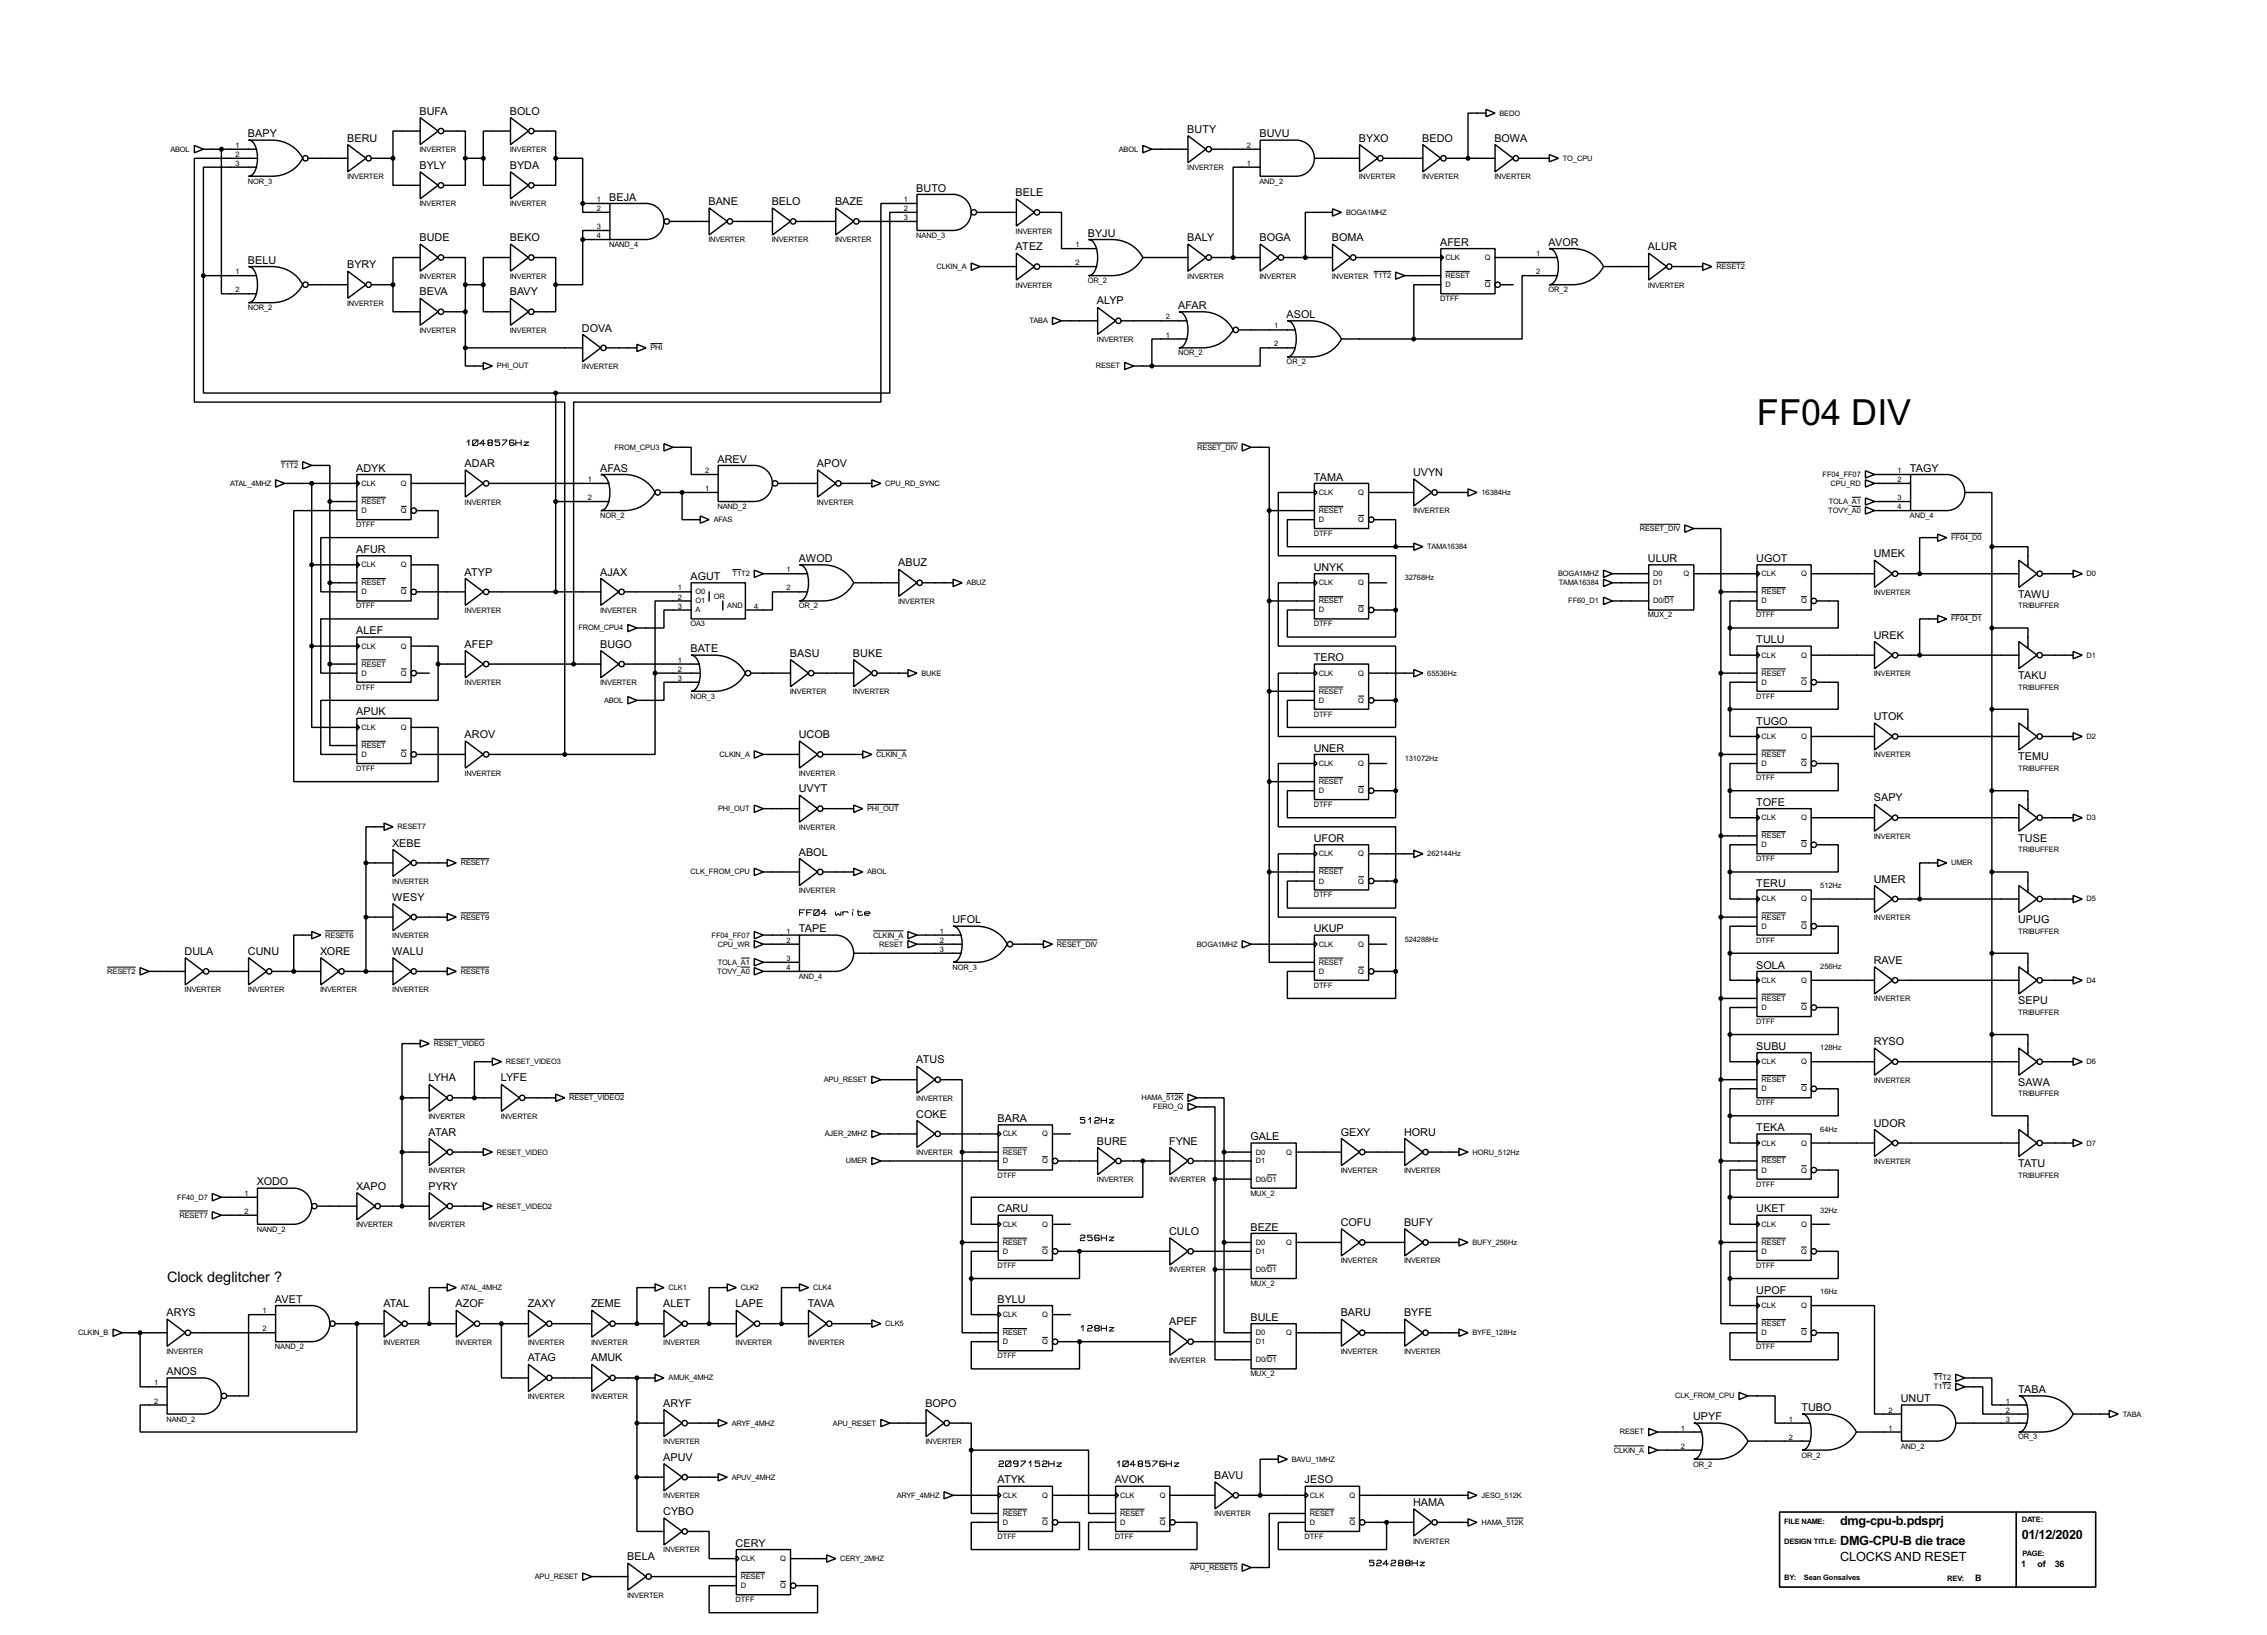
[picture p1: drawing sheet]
<svg xmlns="http://www.w3.org/2000/svg" width="637mm" height="460mm" viewBox="0 0 637 460" stroke-linecap="round" stroke-linejoin="round" font-family="sans-serif">
<defs><g id="words">
<text font-size="11.3" x="494.1" y="119.6">FF04 DIV</text>
<text font-size="4.6" x="47" y="360.6">Clock deglitcher ?</text>
<g font-size="4">
<text x="517.5" y="428.7">dmg-cpu-b.pdsprj</text>
<text x="517.5" y="434.5">DMG-CPU-B die trace</text>
<text x="568.5" y="432.8">01/12/2020</text>
<text x="517.5" y="438.9">CLOCKS AND RESET</text>
</g>
<g font-size="3.4">
<text x="118" y="32.3">BUFA</text>
<text x="143.4" y="32.3">BOLO</text>
<text x="69.7" y="38.6">BAPY</text>
<text x="97.6" y="39.9">BERU</text>
<text x="333.9" y="37.4">BUTY</text>
<text x="354.2" y="38.6">BUVU</text>
<text x="382.1" y="39.9">BYXO</text>
<text x="399.9" y="39.9">BEDO</text>
<text x="420.2" y="39.9">BOWA</text>
<text x="118" y="47.5">BYLY</text>
<text x="143.4" y="47.5">BYDA</text>
<text x="257.7" y="53.8">BUTO</text>
<text x="171.3" y="56.4">BEJA</text>
<text x="199.2" y="57.7">BANE</text>
<text x="217" y="57.7">BELO</text>
<text x="234.8" y="57.7">BAZE</text>
<text x="285.6" y="55.1">BELE</text>
<text x="118" y="67.8">BUDE</text>
<text x="143.4" y="67.8">BEKO</text>
<text x="285.6" y="70.4">ATEZ</text>
<text x="305.9" y="66.5">BYJU</text>
<text x="333.9" y="67.8">BALY</text>
<text x="354.2" y="67.8">BOGA</text>
<text x="374.5" y="67.8">BOMA</text>
<text x="405" y="69.1">AFER</text>
<text x="435.5" y="69.1">AVOR</text>
<text x="463.4" y="70.4">ALUR</text>
<text x="69.7" y="74.1">BELU</text>
<text x="97.6" y="75.5">BYRY</text>
<text x="118" y="83.1">BEVA</text>
<text x="143.4" y="83.1">BAVY</text>
<text x="308.5" y="85.6">ALYP</text>
<text x="331.3" y="86.8">AFAR</text>
<text x="361.8" y="89.4">ASOL</text>
<text x="163.7" y="93.2">DOVA</text>
<text x="130.7" y="131.3">ADAR</text>
<text x="201.8" y="130.1">AREV</text>
<text x="229.7" y="131.3">APOV</text>
<text x="100.2" y="132.6">ADYK</text>
<text x="168.8" y="132.6">AFAS</text>
<text x="369.4" y="135.1">TAMA</text>
<text x="397.4" y="133.9">UVYN</text>
<text x="537.1" y="132.6">TAGY</text>
<text x="100.2" y="155.5">AFUR</text>
<text x="130.7" y="161.8">ATYP</text>
<text x="168.8" y="161.8">AJAX</text>
<text x="224.6" y="158">AWOD</text>
<text x="252.6" y="159.3">ABUZ</text>
<text x="369.4" y="160.5">UNYK</text>
<text x="463.4" y="158">ULUR</text>
<text x="493.9" y="158">UGOT</text>
<text x="526.9" y="156.7">UMEK</text>
<text x="194.2" y="163">AGUT</text>
<text x="567.5" y="168.1">TAWU</text>
<text x="100.2" y="178.3">ALEF</text>
<text x="526.9" y="179.6">UREK</text>
<text x="130.7" y="182.1">AFEP</text>
<text x="168.8" y="182.1">BUGO</text>
<text x="194.2" y="183.4">BATE</text>
<text x="222.1" y="184.7">BASU</text>
<text x="239.9" y="184.7">BUKE</text>
<text x="369.4" y="185.9">TERO</text>
<text x="493.9" y="180.9">TULU</text>
<text x="567.5" y="191">TAKU</text>
<text x="100.2" y="201.2">APUK</text>
<text x="493.9" y="203.7">TUGO</text>
<text x="526.9" y="202.5">UTOK</text>
<text x="130.7" y="207.5">AROV</text>
<text x="224.6" y="207.5">UCOB</text>
<text x="369.4" y="211.3">UNER</text>
<text x="567.5" y="213.8">TEMU</text>
<text x="224.6" y="222.8">UVYT</text>
<text x="493.9" y="226.6">TOFE</text>
<text x="526.9" y="225.3">SAPY</text>
<text x="110.3" y="238">XEBE</text>
<text x="369.4" y="236.7">UFOR</text>
<text x="567.5" y="236.7">TUSE</text>
<text x="224.6" y="240.6">ABOL</text>
<text x="493.9" y="249.4">TERU</text>
<text x="526.9" y="248.2">UMER</text>
<text x="110.3" y="253.3">WESY</text>
<text x="224.6" y="262.1">TAPE</text>
<text x="267.8" y="259.6">UFOL</text>
<text x="369.4" y="262.1">UKUP</text>
<text x="567.5" y="259.5">UPUG</text>
<text x="51.9" y="268.5">DULA</text>
<text x="69.7" y="268.5">CUNU</text>
<text x="90" y="268.5">XORE</text>
<text x="110.3" y="268.5">WALU</text>
<text x="493.9" y="272.3">SOLA</text>
<text x="526.9" y="271">RAVE</text>
<text x="567.5" y="282.4">SEPU</text>
<text x="526.9" y="293.9">RYSO</text>
<text x="257.7" y="299">ATUS</text>
<text x="493.9" y="295.2">SUBU</text>
<text x="120.5" y="304.1">LYHA</text>
<text x="140.8" y="304.1">LYFE</text>
<text x="567.5" y="305.3">SAWA</text>
<text x="257.7" y="314.2">COKE</text>
<text x="280.5" y="315.5">BARA</text>
<text x="526.9" y="316.8">UDOR</text>
<text x="120.5" y="319.3">ATAR</text>
<text x="308.5" y="321.8">BURE</text>
<text x="328.8" y="321.8">FYNE</text>
<text x="351.6" y="320.6">GALE</text>
<text x="377" y="319.3">GEXY</text>
<text x="394.8" y="319.3">HORU</text>
<text x="493.9" y="318">TEKA</text>
<text x="567.5" y="328.1">TATU</text>
<text x="72.2" y="333.3">XODO</text>
<text x="100.2" y="334.5">XAPO</text>
<text x="120.5" y="334.5">PYRY</text>
<text x="280.5" y="340.9">CARU</text>
<text x="493.9" y="340.9">UKET</text>
<text x="328.8" y="347.2">CULO</text>
<text x="351.6" y="346">BEZE</text>
<text x="377" y="344.7">COFU</text>
<text x="394.8" y="344.7">BUFY</text>
<text x="493.9" y="363.7">UPOF</text>
<text x="46.8" y="370.1">ARYS</text>
<text x="77.3" y="366.3">AVET</text>
<text x="107.8" y="367.6">ATAL</text>
<text x="128.1" y="367.6">AZOF</text>
<text x="148.4" y="367.6">ZAXY</text>
<text x="166.2" y="367.6">ZEME</text>
<text x="186.5" y="367.6">ALET</text>
<text x="206.9" y="367.6">LAPE</text>
<text x="227.2" y="367.6">TAVA</text>
<text x="280.5" y="366.3">BYLU</text>
<text x="351.6" y="371.4">BULE</text>
<text x="377" y="370.1">BARU</text>
<text x="394.8" y="370.1">BYFE</text>
<text x="328.8" y="372.6">APEF</text>
<text x="148.4" y="382.8">ATAG</text>
<text x="166.2" y="382.8">AMUK</text>
<text x="46.8" y="386.6">ANOS</text>
<text x="186.5" y="395.5">ARYF</text>
<text x="260.2" y="395.5">BOPO</text>
<text x="534.5" y="394.2">UNUT</text>
<text x="567.5" y="391.7">TABA</text>
<text x="476.1" y="399.3">UPYF</text>
<text x="506.6" y="396.8">TUBO</text>
<text x="186.5" y="410.7">APUV</text>
<text x="280.5" y="417.1">ATYK</text>
<text x="313.5" y="417.1">AVOK</text>
<text x="341.5" y="415.8">BAVU</text>
<text x="366.9" y="417.1">JESO</text>
<text x="186.5" y="426">CYBO</text>
<text x="397.4" y="423.4">HAMA</text>
<text x="206.9" y="434.9">CERY</text>
<text x="176.4" y="438.7">BELA</text>
</g>
<g font-size="2.8">
<text x="568.4" y="440.5">1</text>
<text x="572.9" y="440.5">of</text>
<text x="577.8" y="440.5">36</text>
<text x="555.5" y="444.5">B</text>
</g>
<g font-size="2.4">
<text x="421.7" y="32.5">BEDO</text>
<text x="66.2" y="41.6">1</text>
<text x="350.7" y="41.6">2</text>
<text x="47.9" y="42.7">ABOL</text>
<text x="66.2" y="44.1">2</text>
<text x="66.2" y="46.6">3</text>
<text x="118" y="42.8">INVERTER</text>
<text x="143.4" y="42.8">INVERTER</text>
<text x="314.6" y="42.7">ABOL</text>
<text x="333.9" y="47.9">INVERTER</text>
<text x="350.7" y="46.6">1</text>
<text x="439.5" y="45.2">TO_CPU</text>
<text x="69.7" y="51.6">NOR_3</text>
<text x="97.6" y="50.4">INVERTER</text>
<text x="354.2" y="51.6">AND_2</text>
<text x="382.1" y="50.4">INVERTER</text>
<text x="399.9" y="50.4">INVERTER</text>
<text x="420.2" y="50.4">INVERTER</text>
<text x="118" y="58">INVERTER</text>
<text x="143.4" y="58">INVERTER</text>
<text x="167.8" y="56.8">1</text>
<text x="167.8" y="59.3">2</text>
<text x="254.2" y="56.8">1</text>
<text x="254.2" y="59.3">2</text>
<text x="167.8" y="64.4">3</text>
<text x="254.2" y="61.9">3</text>
<text x="285.6" y="65.6">INVERTER</text>
<text x="378.5" y="60.4">BOGA1MHZ</text>
<text x="167.8" y="67">4</text>
<text x="171.3" y="69.5">NAND_4</text>
<text x="199.2" y="68.2">INVERTER</text>
<text x="217" y="68.2">INVERTER</text>
<text x="234.8" y="68.2">INVERTER</text>
<text x="257.7" y="66.9">NAND_3</text>
<text x="302.4" y="69.5">1</text>
<text x="432" y="72">1</text>
<text x="66.2" y="77.1">1</text>
<text x="263.3" y="75.6">CLKIN_A</text>
<text x="302.4" y="74.6">2</text>
<text x="406.5" y="73.1">CLK</text>
<text x="417.6" y="73.1">Q</text>
<text x="432" y="77.1">2</text>
<text x="482.7" y="75.6">RESET2</text>
<text x="66.2" y="82.2">2</text>
<text x="118" y="78.3">INVERTER</text>
<text x="143.4" y="78.3">INVERTER</text>
<text x="285.6" y="80.9">INVERTER</text>
<text x="305.9" y="79.6">OR_2</text>
<text x="333.9" y="78.3">INVERTER</text>
<text x="354.2" y="78.3">INVERTER</text>
<text x="374.5" y="78.3">INVERTER T1T2</text>
<text x="406.5" y="80.8">D</text>
<text x="406.5" y="78.2">RESET</text>
<text x="417.6" y="80.8">Q</text>
<text x="435.5" y="82.2">OR_2</text>
<text x="463.4" y="80.9">INVERTER</text>
<text x="69.7" y="87.2">NOR_2</text>
<text x="97.6" y="86">INVERTER</text>
<text x="327.8" y="89.8">2</text>
<text x="405" y="84.7">DTFF</text>
<text x="118" y="93.6">INVERTER</text>
<text x="143.4" y="93.6">INVERTER</text>
<text x="289.5" y="90.9">TABA</text>
<text x="327.8" y="94.9">1</text>
<text x="358.3" y="92.4">1</text>
<text x="182.9" y="98.5">PHI</text>
<text x="308.5" y="96.1">INVERTER</text>
<text x="331.3" y="99.9">NOR_2</text>
<text x="358.3" y="97.4">2</text>
<text x="139.8" y="103.6">PHI_OUT</text>
<text x="163.7" y="103.7">INVERTER</text>
<text x="308.2" y="103.6">RESET</text>
<text x="361.8" y="102.4">OR_2</text>
<text x="79" y="131.6">T1T2</text>
<text x="172.8" y="126.4">FROM_CPU3</text>
<text x="336.7" y="126.4">RESET_DIV</text>
<text x="64.7" y="136.6">ATAL_4MHZ</text>
<text x="101.7" y="136.6">CLK</text>
<text x="112.8" y="136.6">Q</text>
<text x="165.3" y="135.5">1</text>
<text x="198.3" y="133">2</text>
<text x="249" y="136.6">CPU_RD_SYNC</text>
<text x="512.5" y="134.1">FF04_FF07</text>
<text x="514.8" y="136.6">CPU_RD</text>
<text x="533.6" y="133">1</text>
<text x="533.6" y="135.5">2</text>
<text x="101.7" y="141.7">RESET</text>
<text x="130.7" y="141.8">INVERTER</text>
<text x="165.3" y="140.6">2</text>
<text x="198.3" y="138.1">1</text>
<text x="201.8" y="143.1">NAND_2</text>
<text x="229.7" y="141.8">INVERTER</text>
<text x="370.9" y="139.2">CLK</text>
<text x="382" y="139.2">Q</text>
<text x="416.6" y="139.2">16384Hz</text>
<text x="514.3" y="141.7">TOLA_A1</text>
<text x="533.6" y="140.6">3</text>
<text x="533.6" y="143.2">4</text>
<text x="100.2" y="148.2">DTFF</text>
<text x="101.7" y="144.3">D</text>
<text x="112.8" y="144.3">Q</text>
<text x="168.8" y="145.7">NOR_2</text>
<text x="200.7" y="146.8">AFAS</text>
<text x="370.9" y="146.8">D</text>
<text x="370.9" y="144.3">RESET</text>
<text x="382" y="146.8">Q</text>
<text x="397.4" y="144.4">INVERTER</text>
<text x="461.1" y="149.3">RESET_DIV</text>
<text x="514.1" y="144.3">TOVY_A0</text>
<text x="537.1" y="145.7">AND_4</text>
<text x="369.4" y="150.7">DTFF</text>
<text x="401.4" y="154.4">TAMA16384</text>
<text x="548.7" y="151.9">FF04_D0</text>
<text x="101.7" y="159.5">CLK</text>
<text x="112.8" y="159.5">Q</text>
<text x="221.2" y="160.9">1</text>
<text x="101.7" y="167.1">D</text>
<text x="101.7" y="164.6">RESET</text>
<text x="112.8" y="167.1">Q</text>
<text x="190.7" y="166">1</text>
<text x="195.6" y="167.1">O0</text>
<text x="206" y="162">T1T2</text>
<text x="221.2" y="166">2</text>
<text x="271.8" y="164.6">ABUZ</text>
<text x="370.9" y="164.6">CLK</text>
<text x="382" y="164.6">Q</text>
<text x="395" y="163.2">32768Hz</text>
<text x="438.1" y="162">BOGA1MHZ</text>
<text x="438.4" y="164.6">TAMA16384</text>
<text x="464.9" y="162">D0</text>
<text x="464.9" y="164.6">D1</text>
<text x="473.4" y="162">Q</text>
<text x="495.4" y="162">CLK</text>
<text x="495.4" y="167.1">RESET</text>
<text x="506.5" y="162">Q</text>
<text x="526.9" y="167.2">INVERTER</text>
<text x="586.8" y="162">D0</text>
<text x="100.2" y="171.1">DTFF</text>
<text x="130.7" y="172.3">INVERTER</text>
<text x="168.8" y="172.3">INVERTER</text>
<text x="190.7" y="168.6">2</text>
<text x="190.7" y="171.1">3</text>
<text x="195.6" y="169.7">O1</text>
<text x="195.6" y="172.2">A</text>
<text x="200.7" y="168.3">OR</text>
<text x="204.5" y="170.8">AND</text>
<text x="212.1" y="171.1">4</text>
<text x="224.6" y="171.1">OR_2</text>
<text x="252.6" y="169.8">INVERTER</text>
<text x="370.9" y="172.2">D</text>
<text x="370.9" y="169.7">RESET</text>
<text x="382" y="172.2">Q</text>
<text x="441" y="169.7">FF60_D1</text>
<text x="463.4" y="173.6">MUX_2</text>
<text x="464.9" y="169.7">D0/D1</text>
<text x="493.9" y="173.6">DTFF</text>
<text x="495.4" y="169.7">D</text>
<text x="506.5" y="169.7">Q</text>
<text x="567.5" y="171.1">TRIBUFFER</text>
<text x="162.7" y="177.3">FROM_CPU4</text>
<text x="194.2" y="176.1">OA3</text>
<text x="369.4" y="176.1">DTFF</text>
<text x="548.7" y="174.7">FF04_D1</text>
<text x="101.7" y="182.4">CLK</text>
<text x="112.8" y="182.4">Q</text>
<text x="495.4" y="184.9">CLK</text>
<text x="506.5" y="184.9">Q</text>
<text x="586.8" y="184.9">D1</text>
<text x="101.7" y="190">D</text>
<text x="101.7" y="187.4">RESET</text>
<text x="112.8" y="190">Q</text>
<text x="190.7" y="186.3">1</text>
<text x="190.7" y="188.9">2</text>
<text x="190.7" y="191.4">3</text>
<text x="259.1" y="190">BUKE</text>
<text x="370.9" y="190">CLK</text>
<text x="382" y="190">Q</text>
<text x="401.4" y="190">65536Hz</text>
<text x="495.4" y="190">RESET</text>
<text x="526.9" y="190.1">INVERTER</text>
<text x="100.2" y="193.9">DTFF</text>
<text x="130.7" y="192.7">INVERTER</text>
<text x="168.8" y="192.7">INVERTER</text>
<text x="169.9" y="197.6">ABOL</text>
<text x="194.2" y="196.5">NOR_3</text>
<text x="222.1" y="195.2">INVERTER</text>
<text x="239.9" y="195.2">INVERTER</text>
<text x="370.9" y="197.6">D</text>
<text x="370.9" y="195.1">RESET</text>
<text x="382" y="197.6">Q</text>
<text x="493.9" y="196.5">DTFF</text>
<text x="495.4" y="192.5">D</text>
<text x="506.5" y="192.5">Q</text>
<text x="567.5" y="193.9">TRIBUFFER</text>
<text x="369.4" y="201.5">DTFF</text>
<text x="101.7" y="205.2">CLK</text>
<text x="112.8" y="205.2">Q</text>
<text x="495.4" y="207.8">CLK</text>
<text x="506.5" y="207.8">Q</text>
<text x="586.8" y="207.8">D2</text>
<text x="101.7" y="212.8">D</text>
<text x="101.7" y="210.3">RESET</text>
<text x="112.8" y="212.8">Q</text>
<text x="202.4" y="212.8">CLKIN_A</text>
<text x="246.4" y="212.8">CLKIN_A</text>
<text x="370.9" y="215.4">CLK</text>
<text x="382" y="215.4">Q</text>
<text x="395" y="214">131072Hz</text>
<text x="495.4" y="215.4">D</text>
<text x="495.4" y="212.8">RESET</text>
<text x="506.5" y="215.4">Q</text>
<text x="526.9" y="213">INVERTER</text>
<text x="100.2" y="216.8">DTFF</text>
<text x="130.7" y="218.1">INVERTER</text>
<text x="224.6" y="218.1">INVERTER</text>
<text x="370.9" y="220.5">RESET</text>
<text x="493.9" y="219.3">DTFF</text>
<text x="567.5" y="216.8">TRIBUFFER</text>
<text x="369.4" y="226.9">DTFF</text>
<text x="370.9" y="223">D</text>
<text x="382" y="223">Q</text>
<text x="111.8" y="233.2">RESET7</text>
<text x="202" y="228.1">PHI_OUT</text>
<text x="224.6" y="233.3">INVERTER</text>
<text x="243.9" y="228.1">PHI_OUT</text>
<text x="495.4" y="230.6">CLK</text>
<text x="506.5" y="230.6">Q</text>
<text x="586.8" y="230.6">D3</text>
<text x="495.4" y="238.2">D</text>
<text x="495.4" y="235.7">RESET</text>
<text x="506.5" y="238.2">Q</text>
<text x="526.9" y="235.8">INVERTER</text>
<text x="567.5" y="239.6">TRIBUFFER</text>
<text x="129.6" y="243.3">RESET7</text>
<text x="194.2" y="245.9">CLK_FROM_CPU</text>
<text x="243.9" y="245.9">ABOL</text>
<text x="370.9" y="240.8">CLK</text>
<text x="370.9" y="245.9">RESET</text>
<text x="382" y="240.8">Q</text>
<text x="401.4" y="240.8">262144Hz</text>
<text x="493.9" y="242.2">DTFF</text>
<text x="548.7" y="243.3">UMER</text>
<text x="110.3" y="248.5">INVERTER</text>
<text x="224.6" y="251.1">INVERTER</text>
<text x="370.9" y="248.4">D</text>
<text x="382" y="248.4">Q</text>
<text x="511.9" y="249.6">512Hz</text>
<text x="369.4" y="252.3">DTFF</text>
<text x="495.4" y="253.5">CLK</text>
<text x="506.5" y="253.5">Q</text>
<text x="586.8" y="253.5">D5</text>
<text x="91.5" y="263.6">RESET6</text>
<text x="110.3" y="263.8">INVERTER</text>
<text x="129.6" y="258.6">RESET9</text>
<text x="200.1" y="263.6">FF04_FF07</text>
<text x="221.2" y="262.5">1</text>
<text x="245.6" y="263.6">CLKIN_A</text>
<text x="264.3" y="262.5">1</text>
<text x="495.4" y="261.1">D</text>
<text x="495.4" y="258.6">RESET</text>
<text x="506.5" y="261.1">Q</text>
<text x="526.9" y="258.7">INVERTER</text>
<text x="567.5" y="262.5">TRIBUFFER</text>
<text x="201.9" y="266.2">CPU_WR</text>
<text x="221.2" y="265.1">2</text>
<text x="247.2" y="266.2">RESET</text>
<text x="264.3" y="265.1">2</text>
<text x="264.3" y="267.6">3</text>
<text x="297.2" y="266.2">RESET_DIV</text>
<text x="336.6" y="266.2">BOGA1MHZ</text>
<text x="370.9" y="266.2">CLK</text>
<text x="382" y="266.2">Q</text>
<text x="395" y="264.8">524288Hz</text>
<text x="493.9" y="265">DTFF</text>
<text x="30.2" y="273.8">RESET2</text>
<text x="129.6" y="273.8">RESET8</text>
<text x="201.7" y="273.8">TOVY_A0</text>
<text x="201.9" y="271.3">TOLA_A1</text>
<text x="221.2" y="270.2">3</text>
<text x="221.2" y="272.7">4</text>
<text x="224.6" y="275.2">AND_4</text>
<text x="267.8" y="272.7">NOR_3</text>
<text x="370.9" y="273.8">D</text>
<text x="370.9" y="271.3">RESET</text>
<text x="382" y="273.8">Q</text>
<text x="511.9" y="272.5">256Hz</text>
<text x="51.9" y="279">INVERTER</text>
<text x="69.7" y="279">INVERTER</text>
<text x="90" y="279">INVERTER</text>
<text x="110.3" y="279">INVERTER</text>
<text x="369.4" y="277.7">DTFF</text>
<text x="495.4" y="276.3">CLK</text>
<text x="495.4" y="281.4">RESET</text>
<text x="506.5" y="276.3">Q</text>
<text x="526.9" y="281.6">INVERTER</text>
<text x="586.8" y="276.3">D4</text>
<text x="493.9" y="287.9">DTFF</text>
<text x="495.4" y="284">D</text>
<text x="506.5" y="284">Q</text>
<text x="567.5" y="285.4">TRIBUFFER</text>
<text x="122" y="294.1">RESET_VIDEO</text>
<text x="142.3" y="299.2">RESET_VIDEO3</text>
<text x="495.4" y="299.2">CLK</text>
<text x="506.5" y="299.2">Q</text>
<text x="511.9" y="295.3">128Hz</text>
<text x="586.8" y="299.2">D6</text>
<text x="231.7" y="304.3">APU_RESET</text>
<text x="495.4" y="304.3">RESET</text>
<text x="526.9" y="304.4">INVERTER</text>
<text x="160.1" y="309.4">RESET_VIDEO2</text>
<text x="257.7" y="309.5">INVERTER</text>
<text x="321" y="309.4">HAMA_512K</text>
<text x="324.3" y="311.9">FERO_Q</text>
<text x="493.9" y="310.8">DTFF</text>
<text x="495.4" y="306.8">D</text>
<text x="506.5" y="306.8">Q</text>
<text x="567.5" y="308.2">TRIBUFFER</text>
<text x="120.5" y="314.6">INVERTER</text>
<text x="140.8" y="314.6">INVERTER</text>
<text x="231.9" y="319.5">AJER_2MHZ</text>
<text x="282" y="319.5">CLK</text>
<text x="293.1" y="319.5">Q</text>
<text x="495.4" y="322.1">CLK</text>
<text x="506.5" y="322.1">Q</text>
<text x="511.9" y="318.2">64Hz</text>
<text x="586.8" y="322.1">D7</text>
<text x="120.5" y="329.8">INVERTER</text>
<text x="139.8" y="324.6">RESET_VIDEO</text>
<text x="237.9" y="327.1">UMER</text>
<text x="257.7" y="324.7">INVERTER</text>
<text x="282" y="327.1">D</text>
<text x="282" y="324.6">RESET</text>
<text x="293.1" y="327.1">Q</text>
<text x="353.1" y="324.6">D0</text>
<text x="353.1" y="327.1">D1</text>
<text x="361.7" y="324.6">Q</text>
<text x="377" y="329.8">INVERTER</text>
<text x="394.8" y="329.8">INVERTER</text>
<text x="414.1" y="324.6">HORU_512Hz</text>
<text x="495.4" y="329.7">D</text>
<text x="495.4" y="327.1">RESET</text>
<text x="506.5" y="329.7">Q</text>
<text x="526.9" y="327.3">INVERTER</text>
<text x="280.5" y="331.1">DTFF</text>
<text x="308.5" y="332.4">INVERTER</text>
<text x="328.8" y="332.4">INVERTER</text>
<text x="353.1" y="332.2">D0/D1</text>
<text x="493.9" y="333.6">DTFF</text>
<text x="567.5" y="331.1">TRIBUFFER</text>
<text x="49.9" y="337.3">FF40_D7</text>
<text x="68.8" y="336.2">1</text>
<text x="68.8" y="341.3">2</text>
<text x="139.8" y="339.8">RESET_VIDEO2</text>
<text x="351.6" y="336.2">MUX_2</text>
<text x="511.9" y="341">32Hz</text>
<text x="50.4" y="342.4">RESET7</text>
<text x="72.2" y="346.3">NAND_2</text>
<text x="100.2" y="345.1">INVERTER</text>
<text x="120.5" y="345.1">INVERTER</text>
<text x="282" y="344.9">CLK</text>
<text x="293.1" y="344.9">Q</text>
<text x="495.4" y="344.9">CLK</text>
<text x="506.5" y="344.9">Q</text>
<text x="282" y="352.5">D</text>
<text x="282" y="350">RESET</text>
<text x="293.1" y="352.5">Q</text>
<text x="353.1" y="350">D0</text>
<text x="353.1" y="352.5">D1</text>
<text x="361.7" y="350">Q</text>
<text x="414.1" y="350">BUFY_256Hz</text>
<text x="495.4" y="352.5">D</text>
<text x="495.4" y="350">RESET</text>
<text x="506.5" y="352.5">Q</text>
<text x="280.5" y="356.5">DTFF</text>
<text x="328.8" y="357.8">INVERTER</text>
<text x="353.1" y="357.6">D0/D1</text>
<text x="377" y="355.2">INVERTER</text>
<text x="394.8" y="355.2">INVERTER</text>
<text x="493.9" y="356.5">DTFF</text>
<text x="129.6" y="362.7">ATAL_4MHZ</text>
<text x="188" y="362.7">CLK1</text>
<text x="208.3" y="362.7">CLK2</text>
<text x="228.7" y="362.7">CLK4</text>
<text x="351.6" y="361.6">MUX_2</text>
<text x="511.9" y="363.9">16Hz</text>
<text x="73.8" y="369.2">1</text>
<text x="282" y="370.3">CLK</text>
<text x="293.1" y="370.3">Q</text>
<text x="495.4" y="367.8">CLK</text>
<text x="506.5" y="367.8">Q</text>
<text x="22" y="375.4">CLKIN_B</text>
<text x="73.8" y="374.3">2</text>
<text x="249" y="372.9">CLK5</text>
<text x="282" y="377.9">D</text>
<text x="282" y="375.4">RESET</text>
<text x="293.1" y="377.9">Q</text>
<text x="353.1" y="375.4">D0</text>
<text x="353.1" y="377.9">D1</text>
<text x="361.7" y="375.4">Q</text>
<text x="414.1" y="375.4">BYFE_128Hz</text>
<text x="495.4" y="375.4">D</text>
<text x="495.4" y="372.9">RESET</text>
<text x="506.5" y="375.4">Q</text>
<text x="46.8" y="380.6">INVERTER</text>
<text x="77.3" y="379.3">NAND_2</text>
<text x="107.8" y="378.1">INVERTER</text>
<text x="128.1" y="378.1">INVERTER</text>
<text x="148.4" y="378.1">INVERTER</text>
<text x="166.2" y="378.1">INVERTER</text>
<text x="186.5" y="378.1">INVERTER</text>
<text x="206.9" y="378.1">INVERTER</text>
<text x="227.2" y="378.1">INVERTER</text>
<text x="280.5" y="381.9">DTFF</text>
<text x="328.8" y="383.1">INVERTER</text>
<text x="353.1" y="383">D0/D1</text>
<text x="377" y="380.6">INVERTER</text>
<text x="394.8" y="380.6">INVERTER</text>
<text x="493.9" y="379.3">DTFF</text>
<text x="43.4" y="389.5">1</text>
<text x="188" y="388.1">AMUK_4MHZ</text>
<text x="351.6" y="387">MUX_2</text>
<text x="543.8" y="388.1">T1T2</text>
<text x="43.4" y="394.6">2</text>
<text x="148.4" y="393.3">INVERTER</text>
<text x="166.2" y="393.3">INVERTER</text>
<text x="471.1" y="393.2">CLK_FROM_CPU</text>
<text x="543.8" y="390.6">T1T2</text>
<text x="564.1" y="394.6">1</text>
<text x="46.8" y="399.7">NAND_2</text>
<text x="205.8" y="400.8">ARYF_4MHZ</text>
<text x="234.2" y="400.8">APU_RESET</text>
<text x="503.1" y="399.7">1</text>
<text x="531" y="397.2">2</text>
<text x="564.1" y="397.2">2</text>
<text x="564.1" y="399.7">3</text>
<text x="597" y="398.3">TABA</text>
<text x="186.5" y="406">INVERTER</text>
<text x="260.2" y="406">INVERTER</text>
<text x="455.5" y="403.3">RESET</text>
<text x="472.6" y="402.2">1</text>
<text x="472.6" y="407.3">2</text>
<text x="503.1" y="404.8">2</text>
<text x="531" y="402.2">1</text>
<text x="534.5" y="407.3">AND_2</text>
<text x="567.5" y="404.7">OR_3</text>
<text x="363.3" y="411">BAVU_1MHZ</text>
<text x="453.8" y="408.4">CLKIN_A</text>
<text x="476.1" y="412.4">OR_2</text>
<text x="506.6" y="409.8">OR_2</text>
<text x="205.8" y="416">APUV_4MHZ</text>
<text x="186.5" y="421.3">INVERTER</text>
<text x="252.2" y="421.1">ARYF_4MHZ</text>
<text x="282" y="421.1">CLK</text>
<text x="293.1" y="421.1">Q</text>
<text x="315" y="421.1">CLK</text>
<text x="326.1" y="421.1">Q</text>
<text x="368.3" y="421.1">CLK</text>
<text x="379.5" y="421.1">Q</text>
<text x="416.6" y="421.1">JESO_512K</text>
<text x="282" y="428.7">D</text>
<text x="282" y="426.2">RESET</text>
<text x="293.1" y="428.7">Q</text>
<text x="315" y="428.7">D</text>
<text x="315" y="426.2">RESET</text>
<text x="326.1" y="428.7">Q</text>
<text x="341.5" y="426.3">INVERTER</text>
<text x="368.3" y="428.7">D</text>
<text x="368.3" y="426.2">RESET</text>
<text x="379.5" y="428.7">Q</text>
<text x="416.6" y="428.7">HAMA_512K</text>
<text x="501.7" y="428.5">FILE NAME:</text>
<text x="568.5" y="428">DATE:</text>
<text x="186.5" y="436.5">INVERTER</text>
<text x="280.5" y="432.7">DTFF</text>
<text x="313.5" y="432.7">DTFF</text>
<text x="366.9" y="432.7">DTFF</text>
<text x="397.4" y="434">INVERTER</text>
<text x="501.7" y="434">DESIGN TITLE:</text>
<text x="568.8" y="437.4">PAGE:</text>
<text x="150.4" y="444">APU_RESET</text>
<text x="208.3" y="438.9">CLK</text>
<text x="208.3" y="444">RESET</text>
<text x="219.4" y="438.9">Q</text>
<text x="236.3" y="438.9">CERY_2MHZ</text>
<text x="334.7" y="441.4">APU_RESET5</text>
<text x="176.4" y="449.2">INVERTER</text>
<text x="208.3" y="446.5">D</text>
<text x="219.4" y="446.5">Q</text>
<text x="501.7" y="444.3">BY:</text>
<text x="507.3" y="444.3">Sean Gonsalves</text>
<text x="547.6" y="444.4">REV:</text>
<text x="206.9" y="450.5">DTFF</text>
</g>
</g></defs>
<g fill="none" stroke="#000" stroke-width=".4">
<path d="M69.9 39.4h6.6a9.5 9.5 0 0 1 8.6 5.1 9.4 9.4 0 0 1-8.6 5.1h-6.6a3.2 3.2 0 0 0 2.3-3.2 7.9 7.9 0 0 0-1.3-6.6zM118.2 33.1l5 3.8-5 3.8zM118.2 36.9h-7.7v7.6M124.8 36.9h6.1v7.6M143.6 33.1l5 3.8-5 3.8zM143.6 36.9h-7.7v7.6M150.2 36.9h6.1v7.6M334.1 38.2l5 3.8-5 3.8zM354.4 39.4h10.1a5.1 5.1 0 0 1 5.1 5.1 5.1 5.1 0 0 1-5.1 5.1h-10.1zM417.9 30.8l2.5 1-2.5 1zM417.9 31.8h-5.1v12.7M54.7 40.9l2.5 1.1-2.5 1z"/>
<path d="M57.2 42h15M62.3 42v40.6h9.9M72.2 47h-15v30.5M72.2 44.5h-17.5v68.6h104.1v99M86.7 44.5h11.1M97.8 40.7l5.1 3.8-5.1 3.8zM104.4 44.5h6.1M110.5 44.5v7.6h7.7M118.2 48.3l5 3.8-5 3.8zM130.9 44.5v7.6h-6.1M130.9 44.5h5M135.9 44.5v7.6h7.7"/>
<path d="M143.6 48.3l5 3.8-5 3.8zM156.3 44.5v7.6h-6.1M156.3 44.5h7.6v12.7M163.9 57.2v2.5h7.6M163.9 57.2h7.6M171.5 57.2h10.2a5.1 5.1 0 0 1 5 5.1 5.1 5.1 0 0 1-5 5.1h-10.2zM199.4 58.5l5.1 3.8-5.1 3.8zM217.2 58.5l5.1 3.8-5.1 3.8zM235 58.5l5.1 3.8-5.1 3.8zM257.9 54.7h10.1a5.1 5.1 0 0 1 5.1 5 5.1 5.1 0 0 1-5.1 5.1h-10.1zM257.9 59.7h-7.7v50.8h-93.9M257.9 57.2h-10.2v55.9h-86.4v73.6"/>
<path d="M274.6 59.7h11.2M285.8 55.9l5.1 3.8-5.1 3.9zM292.4 59.7h6.1v10.2h9.9M321.4 40.9l2.5 1.1-2.5 1zM323.9 42h10.2M340.7 42h13.7M354.4 47h-7.6v25.4M369.6 44.5h12.7M374.7 58.7l2.5 1-2.5 1.1zM374.7 59.7h-7.6v12.7M382.3 40.7l5.1 3.8-5.1 3.8zM388.9 44.5h11.2"/>
<path d="M400.1 40.7l5.1 3.8-5.1 3.8zM406.7 44.5h13.7M420.4 40.7l5.1 3.8-5.1 3.8zM427 44.5h8.7M435.7 43.5l2.5 1-2.5 1zM57.2 77.5v33h99.1M57.2 77.5h15M69.9 75h6.6a9.5 9.5 0 0 1 8.6 5.1 9.4 9.4 0 0 1-8.6 5h-6.6a3.1 3.1 0 0 0 2.3-3.1 7.9 7.9 0 0 0-1.3-6.6zM97.8 76.3l5.1 3.8-5.1 3.8zM118.2 68.6l5 3.8-5 3.9zM118.2 72.4h-7.7v7.7M124.8 72.4h6.1v7.7"/>
<path d="M143.6 68.6l5 3.8-5 3.9zM143.6 72.4h-7.7v7.7M150.2 72.4h6.1v7.7M163.9 67.4v12.7h-7.6M163.9 67.4h7.6M171.5 64.8h-7.6v2.6M188.3 62.3h11.1M206 62.3h11.2M223.8 62.3h11.2M241.6 62.3h16.3M273.1 74l2.5 1-2.5 1zM275.6 75h10.2"/>
<path d="M285.8 71.2l5.1 3.8-5.1 3.8zM292.4 75h16M306.1 67.4h6.6a9.6 9.6 0 0 1 8.7 5 9.6 9.6 0 0 1-8.7 5.1h-6.6a3.2 3.2 0 0 0 2.4-3.1 7.6 7.6 0 0 0-1.4-6.6zM321.4 72.4h12.7M334.1 68.6l5 3.8-5 3.9zM340.7 72.4h13.7M354.4 68.6l5.1 3.8-5.1 3.9zM361 72.4h13.7M374.7 68.6l5.1 3.8-5.1 3.9zM381.3 72.4h23.9M392.5 76.5l2.5 1-2.5 1zM395 77.5h10.2"/>
<path d="M405.2 69.9h15.2v12.7h-15.2zM405.2 71.7l.7 .7-.7 .8zM420.4 72.4h17.6M435.7 69.9h6.6a9.6 9.6 0 0 1 8.6 5.1 9.6 9.6 0 0 1-8.6 5.1h-6.6a3.2 3.2 0 0 0 2.3-3.2 7.6 7.6 0 0 0-1.3-6.6zM438 77.5h-10v17.8h-30.4M450.9 75h12.7M463.6 71.2l5.1 3.8-5.1 3.8zM470.2 75h8.6M478.8 74l2.6 1-2.6 1zM86.7 80.1h11.1M104.4 80.1h6.1M110.5 80.1v7.6h7.7"/>
<path d="M118.2 83.9l5 3.8-5 3.8zM124.8 87.7h6.1M130.9 97.8v5.1h5M130.9 80.1h5M130.9 80.1v17.7M130.9 97.8h33M135.9 80.1v7.6h7.7M143.6 83.9l5 3.8-5 3.8zM156.3 80.1v7.6h-6.1M163.9 94l5.1 3.8-5.1 3.9zM170.5 97.8h8.6M179.1 96.8l2.6 1-2.6 1.1z"/>
<path d="M296 89.2l2.5 1-2.5 1zM298.5 90.2h10.2M308.7 86.4l5 3.8-5 3.8zM315.3 90.2h18.5M331.5 87.7h6.6a9.6 9.6 0 0 1 8.7 5.1 9.6 9.6 0 0 1-8.7 5h-6.6a3.2 3.2 0 0 0 2.4-3.1 7.7 7.7 0 0 0-1.4-6.6zM333.8 95.3h-9.9v7.6M348.3 92.8h16M362 90.2h6.6a9.5 9.5 0 0 1 8.6 5.1 9.4 9.4 0 0 1-8.6 5.1h-6.6a3.2 3.2 0 0 0 2.3-3.2 7.9 7.9 0 0 0-1.3-6.6zM364.3 97.8h-9.9v5.1h-30.5M377.2 95.3h20.4M405.2 80.1h-7.6v15.2M421.9 80.1h3.6"/>
<path d="M135.9 101.9l2.6 1-2.6 1zM156.3 110.5v55.9M316.3 101.9l2.5 1-2.5 1zM318.8 102.9h5.1M77.5 134.9l2.6 1-2.6 1.1zM80.1 135.9h20.3M85.1 129.8l2.6 1.1-2.6 1zM87.7 130.9h5.1v10.1M87.7 135.9v45.8M100.4 133.4h15.2v12.7h-15.2zM100.4 135.2l.7 .7-.7 .8zM115.6 135.9h15.3"/>
<path d="M130.9 132.1l5 3.8-5 3.9zM137.5 135.9h33.8M169 133.4h6.6a9.6 9.6 0 0 1 8.6 5.1 9.6 9.6 0 0 1-8.6 5.1h-6.6a3.2 3.2 0 0 0 2.3-3.2 7.6 7.6 0 0 0-1.3-6.6zM185.7 138.5h16.3M186.7 124.8l2.6 1-2.6 1zM189.3 125.8h5.1v7.6h7.6M191.8 138.5v7.6h5.1M202 130.9h10.1a5.1 5.1 0 0 1 5.1 5 5.1 5.1 0 0 1-5.1 5.1h-10.1zM218.7 135.9h11.2M229.9 132.1l5.1 3.8-5.1 3.9zM236.5 135.9h8.7M245.2 134.9l2.5 1-2.5 1.1z"/>
<path d="M349.3 124.8l2.5 1-2.5 1zM351.8 125.8h5.1v17.8M369.6 135.9h15.3v12.7h-15.3zM369.6 137.7l.8 .8-.8 .7zM369.6 138.5h-10.1v17.8h33v15.2M384.9 138.5h12.7M397.6 134.7l5 3.8-5 3.8zM404.2 138.5h8.6M412.8 137.5l2.5 1-2.5 1zM524.6 134.9l2.5 1-2.5 1.1zM524.6 132.4l2.5 1-2.5 1zM527.1 135.9h10.2"/>
<path d="M527.1 133.4h10.2M537.3 133.4h10.1a5.1 5.1 0 0 1 5.1 5.1 5.1 5.1 0 0 1-5.1 5.1h-10.1zM552.5 138.5h7.6v15.2M87.7 158.8h12.7M92.8 141v45.7M92.8 141h7.6M100.4 156.3h15.2v12.7h-15.2zM100.4 158l.7 .8-.7 .8zM100.4 143.6h-17.8v76.2h40.6v-15.3h-7.6M115.6 158.8h7.6v15.2h-33v15.3h10.2M117.1 143.6h6.1v7.6h-33v15.2h10.2M156.3 141h15"/>
<path d="M196.9 145.1l2.5 1-2.5 1zM224.8 158.8h6.6a9.5 9.5 0 0 1 8.7 5.1 9.5 9.5 0 0 1-8.7 5.1h-6.6a3.2 3.2 0 0 0 2.4-3.2 7.7 7.7 0 0 0-1.3-6.6zM356.9 143.6h12.7M356.9 143.6v101.6M369.6 146.1h-7.6v7.6h30.5M386.4 146.1h6.1v7.6M392.5 153.7h5.1M397.6 152.7l2.5 1-2.5 1zM463.6 158.8h12.7v12.7h-12.7zM473.8 147.6l2.5 1-2.5 1.1zM476.3 148.6h7.6v17.8M494.1 158.8h15.2v12.7h-15.2z"/>
<path d="M524.6 140l2.5 1-2.5 1zM524.6 142.5l2.5 1.1-2.5 1zM527.1 157.5l5.1 3.8-5.1 3.9zM527.1 141h10.2M527.1 143.6h10.2M544.9 150.2l2.5 1-2.5 1zM544.9 151.2h-5.1v10.1M560.1 153.7h10.2v5.6M560.1 153.7v137.2M567.7 157.5l5.1 3.8-5.1 3.9zM92.8 163.9h7.6M100.4 179.1h15.2v12.7h-15.2z"/>
<path d="M117.1 166.4h13.8M130.9 162.6l5 3.8-5 3.8zM137.5 166.4h31.5M169 162.6l5 3.8-5 3.8zM175.6 166.4h18.8M176.6 175.6l2.5 1-2.5 1zM194.4 163.9h15.2v10.1h-15.2zM194.4 169h-10.2v20.3M194.4 171.5h-7.7v5.1h-7.6M199.4 166.4v2.6M203.3 169v2.5M212.1 160.3l2.6 1-2.6 1.1z"/>
<path d="M214.7 161.3h12.4M227.1 166.4h-9.9v5.1h-7.6M240.1 163.9h12.7M252.8 160.1l5.1 3.8-5.1 3.8zM259.4 163.9h8.6M268 162.9l2.6 1-2.6 1zM356.9 169h12.7M369.6 161.3h15.3v12.7h-15.3zM369.6 163.1l.8 .8-.8 .7zM369.6 171.5h-7.6v7.6h30.5v-7.6M369.6 163.9h-10.1v17.8h33v15.2M384.9 163.9h5"/>
<path d="M386.4 171.5h6.1M450.9 160.3l2.5 1-2.5 1.1zM450.9 162.9l2.5 1-2.5 1zM450.9 167.9l2.5 1.1-2.5 1zM453.4 163.9h10.2M453.4 161.3h10.2M453.4 169h10.2M476.3 161.3h17.8M483.9 166.4h10.2M483.9 166.4v182.9M486.5 176.6v7.6h7.6M494.1 160.6l.7 .7-.7 .8z"/>
<path d="M494.1 169h-7.6v7.6M509.3 161.3h17.8M510.8 169h6.1v7.6h-30.4M533.7 161.3h34M544.9 173l2.5 1-2.5 1.1zM544.9 174h-5.1v10.2M560.1 176.6h10.2v5.6M574.3 161.3h8.7M583 160.3l2.5 1-2.5 1.1zM87.7 181.7v22.8h12.7M87.7 181.7h12.7M92.8 186.7v22.9h7.6"/>
<path d="M92.8 186.7h7.6M100.4 180.9l.7 .8-.7 .7zM115.6 181.7h7.6v5M117.1 189.3h3.6M123.2 186.7v10.2h-33v15.2h10.2M123.2 186.7h7.7M130.9 182.9l5 3.8-5 3.9zM137.5 186.7h31.5M169 182.9l5 3.8-5 3.9zM175.6 186.7h21.1M176.6 195.9l2.5 1-2.5 1zM184.2 189.3v22.8h-25.4"/>
<path d="M184.2 189.3h12.5M194.4 184.2h6.6a9.6 9.6 0 0 1 8.6 5.1 9.6 9.6 0 0 1-8.6 5.1h-6.6a3.2 3.2 0 0 0 2.3-3.2 7.6 7.6 0 0 0-1.3-6.6zM196.7 191.8h-10v5.1h-7.6M211.1 189.3h11.2M222.3 185.5l5.1 3.8-5.1 3.8zM228.9 189.3h11.2M240.1 185.5l5.1 3.8-5.1 3.8zM246.7 189.3h8.6M255.3 188.3l2.6 1-2.6 1zM356.9 194.4h12.7M369.6 186.7h15.3v12.7h-15.3zM369.6 188.5l.8 .8-.8 .7z"/>
<path d="M369.6 196.9h-7.6v7.6h30.5v-7.6M369.6 189.3h-10.1v17.8h33v15.2M384.9 189.3h12.7M386.4 196.9h6.1M397.6 188.3l2.5 1-2.5 1zM483.9 189.3h10.2M486.5 199.4v7.7h7.6M494.1 181.7h15.2v12.7h-15.2zM494.1 183.4l.7 .8-.7 .8zM494.1 191.8h-7.6v7.6M509.3 184.2h17.8M510.8 191.8h6.1v7.6h-30.4"/>
<path d="M527.1 180.4l5.1 3.8-5.1 3.8zM533.7 184.2h34M560.1 199.4h10.2v5.6M567.7 180.4l5.1 3.8-5.1 3.8zM574.3 184.2h8.7M583 183.2l2.5 1-2.5 1zM100.4 202h15.2v12.7h-15.2zM100.4 203.8l.7 .7-.7 .8zM117.1 212.1h13.8M130.9 208.3l5 3.8-5 3.9zM137.5 212.1h21.3M212.1 211.1l2.6 1-2.6 1.1z"/>
<path d="M214.7 212.1h10.1M224.8 208.3l5.1 3.8-5.1 3.9zM231.4 212.1h11.2M242.6 211.1l2.6 1-2.6 1.1zM356.9 219.8h12.7M369.6 212.1h15.3v12.7h-15.3zM369.6 213.9l.8 .8-.8 .7zM369.6 214.7h-10.1v17.8h33v15.2M384.9 214.7h5M483.9 212.1h10.2M494.1 204.5h15.2v12.7h-15.2zM494.1 206.3l.7 .8-.7 .7z"/>
<path d="M494.1 214.7h-7.6v7.6M509.3 207.1h17.8M510.8 214.7h6.1v7.6h-30.4M527.1 203.3l5.1 3.8-5.1 3.8zM533.7 207.1h34M567.7 203.3l5.1 3.8-5.1 3.8zM574.3 207.1h8.7M583 206l2.5 1.1-2.5 1zM108 231.4l2.5 1.1-2.5 1zM108 232.5h-5.1v10.1M110.5 238.8l5.1 3.8-5.1 3.8zM212.1 226.4l2.6 1-2.6 1z"/>
<path d="M214.7 227.4h10.1M224.8 223.6l5.1 3.8-5.1 3.8zM231.4 227.4h8.7M240.1 226.4l2.5 1-2.5 1zM369.6 237.5h15.3v12.7h-15.3zM369.6 239.3l.8 .8-.8 .7zM369.6 222.3h-7.6v7.6h30.5v-7.6M386.4 222.3h6.1M397.6 239.1l2.5 1-2.5 1zM483.9 235h10.2M486.5 222.3v7.6h7.6M494.1 227.4h15.2v12.7h-15.2z"/>
<path d="M494.1 229.2l.7 .7-.7 .8zM494.1 237.5h-7.6v7.7M509.3 229.9h17.8M510.8 237.5h6.1v7.7h-30.4M527.1 226.1l5.1 3.8-5.1 3.8zM533.7 229.9h34M560.1 222.3h10.2v5.6M567.7 226.1l5.1 3.8-5.1 3.8zM574.3 229.9h8.7M583 228.9l2.5 1-2.5 1zM102.9 257.9h7.6M102.9 242.6h7.6"/>
<path d="M102.9 242.6v30.5M110.5 254.1l5.1 3.8-5.1 3.8zM117.1 257.9h8.7M117.1 242.6h8.7M125.8 241.6l2.5 1-2.5 1zM125.8 256.8l2.5 1.1-2.5 1zM212.1 244.1l2.6 1.1-2.6 1zM214.7 245.2h10.1M224.8 241.4l5.1 3.8-5.1 3.8zM231.4 245.2h8.7M240.1 244.1l2.5 1.1-2.5 1zM356.9 245.2v25.4h12.7"/>
<path d="M356.9 245.2h12.7M369.6 247.7h-7.6v7.6h30.5v-7.6M369.6 240.1h-10.1v17.8h33v15.2M384.9 240.1h12.7M386.4 247.7h6.1M483.9 257.9h10.2M486.5 245.2v7.6h7.6M494.1 250.2h15.2v12.7h-15.2zM494.1 252l.7 .8-.7 .7zM509.3 252.8h17.8M527.1 249l5.1 3.8-5.1 3.8zM533.7 252.8h34"/>
<path d="M544.9 241.6l2.5 1-2.5 1zM544.9 242.6h-5.1v10.2M560.1 245.2h10.2v5.6M567.7 249l5.1 3.8-5.1 3.8zM574.3 252.8h8.7M583 251.8l2.5 1-2.5 1zM39.4 272.1l2.6 1-2.6 1zM42 273.1h10.1M52.1 269.3l5.1 3.8-5.1 3.8zM58.7 273.1h11.2M69.9 269.3l5.1 3.8-5.1 3.8zM76.5 273.1h13.7"/>
<path d="M87.7 261.9l2.5 1-2.5 1.1zM87.7 262.9h-5.1v10.2M90.2 269.3l5.1 3.8-5.1 3.8zM96.8 273.1h13.7M110.5 269.3l5.1 3.8-5.1 3.8zM117.1 273.1h8.7M125.8 272.1l2.5 1-2.5 1zM212.1 261.9l2.6 1-2.6 1.1zM212.1 264.5l2.6 1-2.6 1zM212.1 269.5l2.6 1.1-2.6 1zM212.1 272.1l2.6 1-2.6 1zM214.7 273.1h10.1"/>
<path d="M214.7 262.9h10.1M214.7 265.5h10.1M214.7 270.6h10.1M224.8 262.9h10.2a5.1 5.1 0 0 1 5.1 5.1 5.1 5.1 0 0 1-5.1 5.1h-10.2zM240.1 268h30.2M255.3 264.5l2.6 1-2.6 1zM255.3 261.9l2.6 1-2.6 1.1zM257.9 262.9h12.4M257.9 265.5h12.4M268 260.4h6.6a9.6 9.6 0 0 1 8.7 5.1 9.6 9.6 0 0 1-8.7 5.1h-6.6a3.2 3.2 0 0 0 2.4-3.2 7.6 7.6 0 0 0-1.4-6.6zM284.8 265.5h8.6M293.4 264.5l2.6 1-2.6 1z"/>
<path d="M349.3 264.5l2.5 1-2.5 1zM351.8 265.5h17.8M369.6 262.9h15.3v12.7h-15.3zM369.6 264.7l.8 .8-.8 .7zM369.6 273.1h-7.6v7.6h30.5v-7.6M384.9 265.5h5M386.4 273.1h6.1M486.5 268v7.6h7.6M494.1 273.1h15.2v12.7h-15.2zM494.1 274.9l.7 .7-.7 .8zM494.1 260.4h-7.6v7.6M509.3 275.6h17.8"/>
<path d="M510.8 260.4h6.1v7.6h-30.4M527.1 271.8l5.1 3.8-5.1 3.9zM533.7 275.6h34M560.1 268h10.2v5.6M567.7 271.8l5.1 3.8-5.1 3.9zM574.3 275.6h8.7M583 274.6l2.5 1-2.5 1.1zM118.2 292.4l2.5 1-2.5 1zM118.2 293.4h-5.1v15.3M138.5 297.5l2.5 1-2.5 1zM138.5 298.5h-5.1v10.2M257.9 299.8l5 3.8-5 3.8z"/>
<path d="M483.9 280.7h10.2M486.5 290.9v7.6h7.6M494.1 296h15.2v12.7h-15.2zM494.1 297.7l.7 .8-.7 .8zM494.1 283.3h-7.6v7.6M509.3 298.5h17.8M510.8 283.3h6.1v7.6h-30.4M527.1 294.7l5.1 3.8-5.1 3.8zM533.7 298.5h34M560.1 290.9v22.8h10.2v5.6M560.1 290.9h10.2v5.6M567.7 294.7l5.1 3.8-5.1 3.8z"/>
<path d="M574.3 298.5h8.7M583 297.5l2.5 1-2.5 1zM113.1 308.7v30.4M113.1 308.7h7.6M120.7 304.9l5.1 3.8-5.1 3.8zM127.3 308.7h13.7M141 304.9l5.1 3.8-5.1 3.8zM147.6 308.7h8.7M156.3 307.6l2.5 1.1-2.5 1zM245.2 317.8l2.5 1-2.5 1zM245.2 302.6l2.5 1-2.5 1zM247.7 303.6h10.2"/>
<path d="M247.7 318.8h10.2M257.9 315l5 3.8-5 3.8zM264.5 303.6h6.1v20.3M264.5 318.8h16.2M280.7 316.3h15.3v12.7h-15.3zM280.7 318.1l.8 .7-.8 .8zM296 318.8h5M334.1 310.2l2.5 1-2.5 1zM334.1 307.6l2.5 1.1-2.5 1zM336.6 308.7h7.6v15.2M336.6 311.2h5.1v20.3M483.9 303.6h10.2"/>
<path d="M486.5 313.7v7.7h7.6M494.1 318.8h15.2v12.7h-15.2zM494.1 306.1h-7.6v7.6M510.8 306.1h6.1v7.6h-30.4M527.1 317.6l5.1 3.8-5.1 3.8zM567.7 317.6l5.1 3.8-5.1 3.8zM59.7 335.6l2.6 1-2.6 1zM62.3 336.6h10.1M72.4 334.1h10.2a5.1 5.1 0 0 1 5.1 5 5.1 5.1 0 0 1-5.1 5.1h-10.2zM89.2 339.1h11.2M100.4 335.3l5.1 3.8-5.1 3.9zM107 339.1h13.7"/>
<path d="M113.1 323.9h7.6M120.7 335.3l5.1 3.8-5.1 3.9zM120.7 320.1l5.1 3.8-5.1 3.8zM127.3 339.1h8.6M127.3 323.9h8.6M135.9 338.1l2.6 1-2.6 1.1zM135.9 322.9l2.6 1-2.6 1zM245.2 325.4l2.5 1-2.5 1.1zM247.7 326.4h33M270.6 323.9h10.1M270.6 323.9v25.4M297.5 326.4h11.2"/>
<path d="M308.7 322.6l5 3.8-5 3.9zM315.3 326.4h13.7M321.4 326.4v10.2h-48.3v7.6h7.6M329 322.6l5.1 3.8-5.1 3.9zM335.6 326.4h16.2M341.7 331.5v25.4M341.7 331.5h10.1M344.2 323.9v25.4M344.2 323.9h7.6M351.8 321.4h12.7v12.7h-12.7zM364.5 323.9h12.7M377.2 320.1l5.1 3.8-5.1 3.8z"/>
<path d="M383.8 323.9h11.2M395 320.1l5.1 3.8-5.1 3.8zM401.6 323.9h8.7M410.3 322.9l2.5 1-2.5 1zM483.9 326.4h10.2M486.5 336.6v7.6h7.6M494.1 320.6l.7 .8-.7 .7zM494.1 329h-7.6v7.6M509.3 321.4h17.8M510.8 329h6.1v7.6h-30.4M533.7 321.4h34M574.3 321.4h8.7"/>
<path d="M583 320.3l2.5 1.1-2.5 1zM59.7 340.7l2.6 1-2.6 1zM62.3 341.7h10.1M270.6 349.3v25.4h10.1M270.6 349.3h10.1M273.1 359.5v10.1h7.6M280.7 341.7h15.3v12.7h-15.3zM280.7 343.5l.8 .7-.8 .8zM280.7 351.8h-7.6v7.7M296 344.2h5M297.5 351.8h31.5M303.6 351.8v7.7h-30.5"/>
<path d="M329 348l5.1 3.8-5.1 3.9zM335.6 351.8h16.2M341.7 356.9v25.4h10.1M341.7 356.9h10.1M344.2 349.3v25.4h7.6M344.2 349.3h7.6M351.8 346.8h12.7v12.7h-12.7zM364.5 349.3h12.7M377.2 345.5l5.1 3.8-5.1 3.8zM383.8 349.3h11.2M395 345.5l5.1 3.8-5.1 3.8zM401.6 349.3h8.7"/>
<path d="M410.3 348.3l2.5 1-2.5 1zM483.9 349.3v22.9h10.2M483.9 349.3h10.2M486.5 359.5v7.6h7.6M494.1 341.7h15.2v12.7h-15.2zM494.1 343.5l.7 .7-.7 .8zM494.1 351.8h-7.6v7.7M509.3 344.2h5.1M510.8 351.8h6.1v7.7h-30.4M31.8 373.7l2.5 1-2.5 1zM34.3 374.7h12.7M39.4 374.7v15.2h7.6"/>
<path d="M47 370.9l5.1 3.8-5.1 3.8zM53.6 374.7h23.9M77.5 367.1h10.2a5.1 5.1 0 0 1 5.1 5 5.1 5.1 0 0 1-5.1 5.1h-10.2zM77.5 369.6h-7.6v22.9h-6.1M94.3 372.2h13.7M100.4 372.2v30.4h-61v-7.6h7.6M108 368.4l5.1 3.8-5.1 3.8zM114.6 372.2h13.7M125.8 361l2.5 1-2.5 1zM125.8 362h-5.1v10.2M128.3 368.4l5.1 3.8-5.1 3.8zM134.9 372.2h13.7"/>
<path d="M141 372.2v15.2h7.6M148.6 368.4l5.1 3.8-5.1 3.8zM155.2 372.2h11.2M166.4 368.4l5.1 3.8-5.1 3.8zM173 372.2h13.7M184.2 361l2.5 1-2.5 1zM184.2 362h-5.1v10.2M186.7 368.4l5.1 3.8-5.1 3.8zM193.3 372.2h13.8M204.5 361l2.6 1-2.6 1zM204.5 362h-5.1v10.2M207.1 368.4l5 3.8-5 3.8z"/>
<path d="M213.7 372.2h13.7M224.8 361l2.6 1-2.6 1zM224.8 362h-5v10.2M227.4 368.4l5.1 3.8-5.1 3.8zM234 372.2h11.2M245.2 371.1l2.5 1.1-2.5 1zM280.7 367.1h15.3v12.7h-15.3zM280.7 368.9l.8 .7-.8 .8zM280.7 377.2h-7.6v7.7h30.5v-7.7M296 369.6h5M297.5 377.2h31.5M329 373.4l5.1 3.8-5.1 3.9z"/>
<path d="M335.6 377.2h16.2M351.8 372.2h12.7v12.7h-12.7zM364.5 374.7h12.7M377.2 370.9l5.1 3.8-5.1 3.8zM383.8 374.7h11.2M395 370.9l5.1 3.8-5.1 3.8zM401.6 374.7h8.7M410.3 373.7l2.5 1-2.5 1zM494.1 364.5h15.2v12.7h-15.2zM494.1 366.3l.7 .8-.7 .7zM494.1 374.7h-7.6v7.6h30.4v-7.6h-6.1M509.3 367.1h17.8v30.5h7.6"/>
<path d="M47 387.4h10.2a5.1 5.1 0 0 1 5.1 5.1 5.1 5.1 0 0 1-5.1 5.1h-10.2zM148.6 383.6l5.1 3.8-5.1 3.8zM155.2 387.4h11.2M166.4 383.6l5.1 3.8-5.1 3.8zM173 387.4h11.2M179.1 387.4v27.9M184.2 386.4l2.5 1-2.5 1zM186.7 396.3l5.1 3.8-5.1 3.8zM202 399.1l2.5 1-2.5 1zM247.7 399.1l2.5 1-2.5 1zM260.4 396.3l5.1 3.8-5.1 3.8zM489 391.5l2.5 1-2.5 1z"/>
<path d="M491.5 392.5h7.7v7.6h9.9M506.8 397.6h6.6a9.5 9.5 0 0 1 8.6 5 9.5 9.5 0 0 1-8.6 5.1h-6.6a3.2 3.2 0 0 0 2.3-3.1 7.7 7.7 0 0 0-1.3-6.6zM534.7 395h10.2a5.1 5.1 0 0 1 5.1 5.1 5.1 5.1 0 0 1-5.1 5.1h-10.2zM550 388.9l2.5 1-2.5 1.1zM550 386.4l2.5 1-2.5 1zM552.5 389.9h5.1v7.7h12.4M552.5 387.4h7.6v7.6h9.9M567.7 392.5h6.6a9.5 9.5 0 0 1 8.7 5.1 9.5 9.5 0 0 1-8.7 5h-6.6a3.1 3.1 0 0 0 2.4-3.1 7.8 7.8 0 0 0-1.3-6.6zM583 397.6h10.1M593.1 396.5l2.6 1.1-2.6 1zM179.1 415.3v15.3h7.6M179.1 400.1h7.6"/>
<path d="M179.1 415.3h7.6M186.7 411.5l5.1 3.8-5.1 3.9zM193.3 400.1h8.7M193.3 415.3h8.7M202 414.3l2.5 1-2.5 1.1zM250.2 400.1h10.2M265.5 419.4l2.5 1-2.5 1zM267 400.1h6.1v7.6M273.1 407.7v17.8h7.6M273.1 407.7h33v17.8h7.6M280.7 417.9h15.3v12.7h-15.3zM280.7 419.7l.8 .7-.8 .8z"/>
<path d="M313.7 417.9h15.3v12.7h-15.3zM313.7 419.7l.8 .7-.8 .8zM341.7 416.6l5.1 3.8-5.1 3.8zM359.5 409.2l2.5 1.1-2.5 1zM359.5 410.3h-5.1v10.1M367.1 417.9h15.2v12.7h-15.2zM367.1 419.7l.7 .7-.7 .8zM412.8 419.4l2.5 1-2.5 1zM463.6 401.6l2.5 1-2.5 1.1zM463.6 406.7l2.5 1-2.5 1zM466.1 402.6h12.5M466.1 407.7h12.5"/>
<path d="M476.3 400.1h6.6a9.4 9.4 0 0 1 8.6 5.1 9.5 9.5 0 0 1-8.6 5.1h-6.6a3.2 3.2 0 0 0 2.3-3.2 7.8 7.8 0 0 0-1.3-6.6zM491.5 405.2h17.6M522 402.6h12.7M550 400.1h20M176.6 439.5l5.1 3.8-5.1 3.8zM186.7 426.8l5.1 3.8-5.1 3.8zM193.3 430.6h6.1v7.6h7.7M207.1 435.7h15.2v12.7h-15.2zM207.1 437.4l.7 .8-.7 .8zM222.3 438.2h10.2M232.5 437.2l2.5 1-2.5 1zM268 420.4h12.7"/>
<path d="M280.7 428h-7.6v7.7h30.5v-7.7h-6.1M296 420.4h17.7M313.7 428h-7.6v7.7h30.5v-7.7h-6.1M329 420.4h12.7M348.3 420.4h18.8M349.3 439.7l2.5 1-2.5 1.1zM367.1 428h-7.6v7.7h30.4v-7.7M367.1 425.5h-10.2v15.2h-5.1M382.3 420.4h30.5M383.8 428h13.8M397.6 424.2l5 3.8-5 3.9zM404.2 428h8.6"/>
<path d="M412.8 427l2.5 1-2.5 1.1zM163.9 442.3l2.5 1-2.5 1zM166.4 443.3h10.2M183.2 443.3h23.9M207.1 445.8h-7.7v7.6h30.5v-7.6h-6.1"/>
<circle cx="124" cy="36.9" r=".75"/>
<circle cx="149.4" cy="36.9" r=".75"/>
<circle cx="85.9" cy="44.5" r=".75"/>
<circle cx="103.6" cy="44.5" r=".75"/>
<circle cx="124" cy="52.1" r=".75"/>
<circle cx="149.4" cy="52.1" r=".75"/>
<circle cx="273.8" cy="59.7" r=".75"/>
<circle cx="291.6" cy="59.7" r=".75"/>
<circle cx="339.9" cy="42" r=".75"/>
<circle cx="388.1" cy="44.5" r=".75"/>
<circle cx="405.9" cy="44.5" r=".75"/>
<circle cx="426.2" cy="44.5" r=".75"/>
<circle cx="124" cy="72.4" r=".75"/>
<circle cx="149.4" cy="72.4" r=".75"/>
<circle cx="187.5" cy="62.3" r=".75"/>
<circle cx="205.2" cy="62.3" r=".75"/>
<circle cx="223" cy="62.3" r=".75"/>
<circle cx="240.8" cy="62.3" r=".75"/>
<circle cx="291.6" cy="75" r=".75"/>
<circle cx="339.9" cy="72.4" r=".75"/>
<circle cx="360.2" cy="72.4" r=".75"/>
<circle cx="380.5" cy="72.4" r=".75"/>
<circle cx="469.4" cy="75" r=".75"/>
<circle cx="85.9" cy="80.1" r=".75"/>
<circle cx="103.6" cy="80.1" r=".75"/>
<circle cx="124" cy="87.7" r=".75"/>
<circle cx="149.4" cy="87.7" r=".75"/>
<circle cx="169.7" cy="97.8" r=".75"/>
<circle cx="314.5" cy="90.2" r=".75"/>
<circle cx="347.5" cy="92.8" r=".75"/>
<circle cx="421.1" cy="80.1" r=".75"/>
<circle cx="136.7" cy="135.9" r=".75"/>
<circle cx="184.9" cy="138.5" r=".75"/>
<circle cx="217.9" cy="135.9" r=".75"/>
<circle cx="235.7" cy="135.9" r=".75"/>
<circle cx="403.4" cy="138.5" r=".75"/>
<circle cx="116.3" cy="143.6" r=".75"/>
<circle cx="385.6" cy="146.1" r=".75"/>
<circle cx="116.3" cy="166.4" r=".75"/>
<circle cx="136.7" cy="166.4" r=".75"/>
<circle cx="174.8" cy="166.4" r=".75"/>
<circle cx="258.6" cy="163.9" r=".75"/>
<circle cx="385.6" cy="171.5" r=".75"/>
<circle cx="510" cy="169" r=".75"/>
<circle cx="532.9" cy="161.3" r=".75"/>
<circle cx="573.5" cy="161.3" r=".75"/>
<circle cx="116.3" cy="189.3" r=".75"/>
<circle cx="136.7" cy="186.7" r=".75"/>
<circle cx="174.8" cy="186.7" r=".75"/>
<circle cx="210.3" cy="189.3" r=".75"/>
<circle cx="228.1" cy="189.3" r=".75"/>
<circle cx="245.9" cy="189.3" r=".75"/>
<circle cx="385.6" cy="196.9" r=".75"/>
<circle cx="510" cy="191.8" r=".75"/>
<circle cx="532.9" cy="184.2" r=".75"/>
<circle cx="573.5" cy="184.2" r=".75"/>
<circle cx="116.3" cy="212.1" r=".75"/>
<circle cx="136.7" cy="212.1" r=".75"/>
<circle cx="230.6" cy="212.1" r=".75"/>
<circle cx="510" cy="214.7" r=".75"/>
<circle cx="532.9" cy="207.1" r=".75"/>
<circle cx="573.5" cy="207.1" r=".75"/>
<circle cx="230.6" cy="227.4" r=".75"/>
<circle cx="385.6" cy="222.3" r=".75"/>
<circle cx="510" cy="237.5" r=".75"/>
<circle cx="532.9" cy="229.9" r=".75"/>
<circle cx="573.5" cy="229.9" r=".75"/>
<circle cx="116.3" cy="242.6" r=".75"/>
<circle cx="116.3" cy="257.9" r=".75"/>
<circle cx="230.6" cy="245.2" r=".75"/>
<circle cx="385.6" cy="247.7" r=".75"/>
<circle cx="532.9" cy="252.8" r=".75"/>
<circle cx="573.5" cy="252.8" r=".75"/>
<circle cx="57.9" cy="273.1" r=".75"/>
<circle cx="75.7" cy="273.1" r=".75"/>
<circle cx="96" cy="273.1" r=".75"/>
<circle cx="116.3" cy="273.1" r=".75"/>
<circle cx="284" cy="265.5" r=".75"/>
<circle cx="385.6" cy="273.1" r=".75"/>
<circle cx="510" cy="260.4" r=".75"/>
<circle cx="532.9" cy="275.6" r=".75"/>
<circle cx="573.5" cy="275.6" r=".75"/>
<circle cx="510" cy="283.3" r=".75"/>
<circle cx="532.9" cy="298.5" r=".75"/>
<circle cx="573.5" cy="298.5" r=".75"/>
<circle cx="126.5" cy="308.7" r=".75"/>
<circle cx="146.8" cy="308.7" r=".75"/>
<circle cx="263.7" cy="318.8" r=".75"/>
<circle cx="263.7" cy="303.6" r=".75"/>
<circle cx="510" cy="306.1" r=".75"/>
<circle cx="88.4" cy="339.1" r=".75"/>
<circle cx="106.2" cy="339.1" r=".75"/>
<circle cx="126.5" cy="339.1" r=".75"/>
<circle cx="126.5" cy="323.9" r=".75"/>
<circle cx="296.7" cy="326.4" r=".75"/>
<circle cx="314.5" cy="326.4" r=".75"/>
<circle cx="334.8" cy="326.4" r=".75"/>
<circle cx="383" cy="323.9" r=".75"/>
<circle cx="400.8" cy="323.9" r=".75"/>
<circle cx="510" cy="329" r=".75"/>
<circle cx="532.9" cy="321.4" r=".75"/>
<circle cx="573.5" cy="321.4" r=".75"/>
<circle cx="296.7" cy="351.8" r=".75"/>
<circle cx="334.8" cy="351.8" r=".75"/>
<circle cx="383" cy="349.3" r=".75"/>
<circle cx="400.8" cy="349.3" r=".75"/>
<circle cx="510" cy="351.8" r=".75"/>
<circle cx="52.8" cy="374.7" r=".75"/>
<circle cx="93.5" cy="372.2" r=".75"/>
<circle cx="113.8" cy="372.2" r=".75"/>
<circle cx="134.1" cy="372.2" r=".75"/>
<circle cx="154.4" cy="372.2" r=".75"/>
<circle cx="172.2" cy="372.2" r=".75"/>
<circle cx="192.5" cy="372.2" r=".75"/>
<circle cx="212.9" cy="372.2" r=".75"/>
<circle cx="233.2" cy="372.2" r=".75"/>
<circle cx="296.7" cy="377.2" r=".75"/>
<circle cx="334.8" cy="377.2" r=".75"/>
<circle cx="383" cy="374.7" r=".75"/>
<circle cx="400.8" cy="374.7" r=".75"/>
<circle cx="510" cy="374.7" r=".75"/>
<circle cx="63" cy="392.5" r=".75"/>
<circle cx="154.4" cy="387.4" r=".75"/>
<circle cx="172.2" cy="387.4" r=".75"/>
<circle cx="192.5" cy="400.1" r=".75"/>
<circle cx="192.5" cy="415.3" r=".75"/>
<circle cx="266.2" cy="400.1" r=".75"/>
<circle cx="192.5" cy="430.6" r=".75"/>
<circle cx="296.7" cy="428" r=".75"/>
<circle cx="329.7" cy="428" r=".75"/>
<circle cx="347.5" cy="420.4" r=".75"/>
<circle cx="383" cy="428" r=".75"/>
<circle cx="403.4" cy="428" r=".75"/>
<circle cx="182.4" cy="443.3" r=".75"/>
<circle cx="223" cy="445.8" r=".75"/>
</g>
<g fill="none" stroke="#000" stroke-width=".28">
<path d="M386.3 76.3h4.9M406.5 76.3h6.8M417.6 78.9h1.6M482.7 73.8h8M182.9 96.6h3.4M79 129.7h4.9M101.7 139.8h6.8M131.4 124.3l.5-.6v1.6M133.2 123.7h1l.2 .3v1l-.2 .3h-1l-.3-.3v-1zM134.4 123.7l-1.5 1.6M136.4 124.8h-1.5l1-1.1v1.6M137.5 124.5l-.3-.2 .3-.6h.7l.3 .3-.3 .5"/>
<path d="M137.5 124.5l-.3 .3 .3 .5h.7l.3-.3-.3-.5M137.5 124.5h.7M140.5 123.7h-1.2v.6h1l.2 .2v.5l-.2 .3h-.8l-.2-.3M141.3 123.7h1.2v.3l-1.2 1.3M144.6 124l-.3-.3h-.7l-.3 .3v1l.3 .3h.7l.3-.3-.3-.5h-1M145.1 124.5h1.5M145.1 123.7v1.6M146.6 123.7v1.6M147.4 124.3h1.2l-1.2 1h1.2M336.7 124.6h11.3M520.8 139.8h2.5M112.8 142.4h1.6"/>
<path d="M370.9 142.4h6.8M382 144.9h1.6M461.1 147.4h11.4M520.8 142.4h2.5M548.7 150h8.6M101.7 162.7h6.8M112.8 165.2h1.6M206 160.1h2.4M370.9 167.8h6.8M382 170.3h1.6M468.1 167.8h2.6M495.4 165.2h6.8"/>
<path d="M506.5 167.8h1.6M548.7 172.8h8.6M101.7 185.5h6.8M112.8 188.1h1.6M370.9 193.2h6.8M382 195.7h1.6M495.4 188.1h6.8M506.5 190.6h1.6M101.7 208.4h6.8M112.8 210.9h1.6M246.4 210.9h8.5M370.9 218.6h6.8"/>
<path d="M495.4 210.9h6.8M506.5 213.5h1.6M243.9 226.2h8.9M382 221.1h1.6M495.4 233.8h6.8M506.5 236.3h1.6M129.6 256.7h8M129.6 241.4h8M224.8 256.6h1M226.3 255.8h-1.5v1.6M226.9 256.6h1M228.4 255.8h-1.5v1.6"/>
<path d="M229.1 255.8h1l.3 .3v1l-.3 .3h-1l-.2-.3v-1zM230.4 255.8l-1.5 1.6M232.4 256.9h-1.5l1-1.1v1.6M235 256.4v.7l.2 .3 .5-.5 .5 .5 .3-.3v-.7M237 256.4v1M237 256.6l.3-.2h1l.2 .2M239.8 255.8h.1M239.8 256.4v1M241.1 256.4h1.2M241.3 255.8v1.3l.3 .3h.7l.3-.3M243.1 256.9h1.5l-.2-.5h-1l-.3 .2v.5l.3 .3h1M370.9 244h6.8"/>
<path d="M382 246.5h1.6M495.4 256.7h6.8M506.5 259.2h1.6M30.2 271.9h8M91.5 261.7h8M129.6 271.9h8M208.4 271.9h2.5M208.4 269.4h2.5M245.6 261.7h8.5M297.2 264.3h11.4M370.9 269.4h6.8M382 271.9h1.6"/>
<path d="M495.4 279.5h6.8M122 292.2h14.3M506.5 282.1h1.6M160.1 307.5h15.4M305.1 314.2h-1.3v.6h1l.3 .2v.5l-.3 .3h-.7l-.3-.3M306.1 314.8l.5-.6v1.6M307.9 314.5l.2-.3h.8l.2 .3-.2 .5h-.8l-.2 .3v.5h1.2M309.7 315h1.5M309.7 314.2v1.6M311.2 314.2v1.6M312 314.8h1.2l-1.2 1h1.2M328 307.5h4.8"/>
<path d="M495.4 302.4h6.8M506.5 304.9h1.6M282 322.7h6.8M293.1 325.2h1.6M356.3 330.3h2.7M495.4 325.2h6.8M506.5 327.8h1.6M50.5 340.5h8M282 348.1h6.8M293.1 350.6h1.6M303.8 347.5l.3-.2h.7l.3 .2-.3 .6h-.7l-.3 .2v.5h1.3M307.1 347.3h-1.2v.5h1l.2 .3v.5l-.2 .2h-.8l-.2-.2"/>
<path d="M309.1 347.5l-.2-.2h-.8l-.2 .2v1.1l.2 .2h.8l.2-.2-.2-.5h-1M309.7 347.3v1.5M309.7 348.1h1.5M311.2 347.3v1.5M312 347.8h1.2l-1.2 1h1.2M356.3 355.7h2.7M495.4 348.1h6.8M506.5 350.6h1.6M282 373.5h6.8M293.1 376h1.6M304.1 373.2l.5-.5v1.5M305.9 372.9l.2-.2h.8l.2 .2-.2 .6h-.8l-.2 .2v.5h1.2"/>
<path d="M308.1 373.5l-.2-.3 .2-.5h.8l.2 .2-.2 .6M308.1 373.5l-.2 .2 .2 .5h.8l.2-.2-.2-.5M308.1 373.5h.8M309.7 372.7v1.5M309.7 373.5h1.5M311.2 372.7v1.5M312 373.2h1.2l-1.2 1h1.2M495.4 371h6.8M506.5 373.5h1.6M356.3 381.1h2.7M543.8 386.2h2.4M546.2 388.7h2.5"/>
<path d="M281 411l.2-.2h.8l.2 .2-.2 .6h-.8l-.2 .2v.5h1.2M283 410.8h1l.3 .2v1.1l-.3 .2h-1l-.2-.2v-1.1zM284.3 410.8l-1.5 1.5M286.3 411.3l-.3 .3h-.7l-.3-.6 .3-.2h.7l.3 .2v1.1l-.3 .2h-.7M287.1 410.8h1.2v.2l-1.2 1.3M289.4 411.3l.5-.5v1.5M292.4 410.8h-1.3v.5h1l.3 .3v.5l-.3 .2h-.7l-.3-.2M293.2 411l.2-.2h.8l.2 .2-.2 .6h-.8l-.2 .2v.5h1.2M294.9 411.6h1.5M294.9 410.8v1.5M296.4 410.8v1.5M297.2 411.3h1.3l-1.3 1h1.3"/>
<path d="M314.2 411.3l.5-.5v1.5M316 410.8h1l.3 .2v1.1l-.3 .2h-1l-.2-.2v-1.1zM317.3 410.8l-1.5 1.5M319.3 411.8h-1.5l1-1v1.5M320.3 411.6l-.2-.3 .2-.5h.8l.2 .2-.2 .6M320.3 411.6l-.2 .2 .2 .5h.8l.2-.2-.2-.5M320.3 411.6h.8M323.4 410.8h-1.3v.5h1l.3 .3v.5l-.3 .2h-.7l-.3-.2M324.1 410.8h1.3v.2l-1.3 1.3M327.4 411l-.2-.2h-.8l-.2 .2v1.1l.2 .2h.8l.2-.2-.2-.5h-1M327.9 411.6h1.5M327.9 410.8v1.5"/>
<path d="M329.4 410.8v1.5M330.2 411.3h1.3l-1.3 1h1.3M453.8 406.5h8.5M282 424.3h6.8M293.1 426.8h1.6M315 424.3h6.9M326.1 426.8h1.6M334.7 439.5h13.3M368.4 424.3h6.8M379.5 426.8h1.6M386.4 438.7h-1.3v.5h1l.3 .3v.5l-.3 .2h-.7l-.3-.2M387.2 438.9l.2-.2h.8l.2 .2-.2 .6h-.8l-.2 .2v.5h1.2"/>
<path d="M390.4 439.7h-1.5l1-1v1.5M391.2 438.9l.3-.2h.7l.3 .2-.3 .6h-.7l-.3 .2v.5h1.3M393.5 439.5l-.2-.3 .2-.5h.8l.2 .2-.2 .6M393.5 439.5l-.2 .2 .2 .5h.8l.2-.2-.2-.5M393.5 439.5h.8M395.5 439.5l-.2-.3 .2-.5h.8l.2 .2-.2 .6M395.5 439.5l-.2 .2 .2 .5h.8l.2-.2-.2-.5M395.5 439.5h.8M397.1 439.5h1.5M397.1 438.7v1.5M398.6 438.7v1.5M399.3 439.2h1.3l-1.3 1h1.3"/>
<path d="M423.6 426.8h4.8M208.3 442.1h6.9M219.4 444.6h1.6"/>
</g>
<g fill="#000" stroke="#000" stroke-width=".4">
<circle cx="62.2" cy="42" r=".5"/>
<circle cx="110.5" cy="44.5" r=".5"/>
<circle cx="130.8" cy="44.5" r=".5"/>
<circle cx="135.9" cy="44.5" r=".5"/>
<circle cx="156.2" cy="44.5" r=".5"/>
<circle cx="163.8" cy="57.2" r=".5"/>
<circle cx="412.8" cy="44.5" r=".5"/>
<circle cx="57.2" cy="77.5" r=".5"/>
<circle cx="163.8" cy="67.4" r=".5"/>
<circle cx="346.7" cy="72.4" r=".5"/>
<circle cx="367" cy="72.4" r=".5"/>
<circle cx="110.5" cy="80.1" r=".5"/>
<circle cx="130.8" cy="97.8" r=".5"/>
<circle cx="130.8" cy="80.1" r=".5"/>
<circle cx="130.8" cy="87.7" r=".5"/>
<circle cx="135.9" cy="80.1" r=".5"/>
<circle cx="156.2" cy="80.1" r=".5"/>
<circle cx="397.5" cy="95.3" r=".5"/>
<circle cx="156.2" cy="110.5" r=".5"/>
<circle cx="323.9" cy="102.9" r=".5"/>
<circle cx="87.6" cy="135.9" r=".5"/>
<circle cx="191.8" cy="138.5" r=".5"/>
<circle cx="87.6" cy="158.8" r=".5"/>
<circle cx="92.7" cy="141" r=".5"/>
<circle cx="156.2" cy="141" r=".5"/>
<circle cx="356.9" cy="143.6" r=".5"/>
<circle cx="392.4" cy="153.7" r=".5"/>
<circle cx="560.1" cy="153.7" r=".5"/>
<circle cx="92.7" cy="163.9" r=".5"/>
<circle cx="156.2" cy="166.4" r=".5"/>
<circle cx="356.9" cy="169" r=".5"/>
<circle cx="392.4" cy="171.5" r=".5"/>
<circle cx="483.9" cy="166.4" r=".5"/>
<circle cx="486.4" cy="176.6" r=".5"/>
<circle cx="539.8" cy="161.3" r=".5"/>
<circle cx="560.1" cy="176.6" r=".5"/>
<circle cx="87.6" cy="181.7" r=".5"/>
<circle cx="92.7" cy="186.7" r=".5"/>
<circle cx="123.2" cy="186.7" r=".5"/>
<circle cx="161.3" cy="186.7" r=".5"/>
<circle cx="184.2" cy="189.3" r=".5"/>
<circle cx="356.9" cy="194.4" r=".5"/>
<circle cx="392.4" cy="196.9" r=".5"/>
<circle cx="483.9" cy="189.3" r=".5"/>
<circle cx="486.4" cy="199.4" r=".5"/>
<circle cx="539.8" cy="184.2" r=".5"/>
<circle cx="560.1" cy="199.4" r=".5"/>
<circle cx="158.8" cy="212.1" r=".5"/>
<circle cx="356.9" cy="219.8" r=".5"/>
<circle cx="483.9" cy="212.1" r=".5"/>
<circle cx="392.4" cy="222.3" r=".5"/>
<circle cx="483.9" cy="235" r=".5"/>
<circle cx="486.4" cy="222.3" r=".5"/>
<circle cx="560.1" cy="222.3" r=".5"/>
<circle cx="102.9" cy="242.6" r=".5"/>
<circle cx="102.9" cy="257.9" r=".5"/>
<circle cx="356.9" cy="245.2" r=".5"/>
<circle cx="392.4" cy="247.7" r=".5"/>
<circle cx="483.9" cy="257.9" r=".5"/>
<circle cx="486.4" cy="245.2" r=".5"/>
<circle cx="539.8" cy="252.8" r=".5"/>
<circle cx="560.1" cy="245.2" r=".5"/>
<circle cx="82.6" cy="273.1" r=".5"/>
<circle cx="102.9" cy="273.1" r=".5"/>
<circle cx="392.4" cy="273.1" r=".5"/>
<circle cx="486.4" cy="268" r=".5"/>
<circle cx="560.1" cy="268" r=".5"/>
<circle cx="483.9" cy="280.7" r=".5"/>
<circle cx="486.4" cy="290.9" r=".5"/>
<circle cx="560.1" cy="290.9" r=".5"/>
<circle cx="113" cy="308.7" r=".5"/>
<circle cx="133.4" cy="308.7" r=".5"/>
<circle cx="483.9" cy="303.6" r=".5"/>
<circle cx="486.4" cy="313.7" r=".5"/>
<circle cx="113" cy="339.1" r=".5"/>
<circle cx="113" cy="323.9" r=".5"/>
<circle cx="270.5" cy="323.9" r=".5"/>
<circle cx="321.3" cy="326.4" r=".5"/>
<circle cx="341.6" cy="331.5" r=".5"/>
<circle cx="344.2" cy="323.9" r=".5"/>
<circle cx="483.9" cy="326.4" r=".5"/>
<circle cx="486.4" cy="336.6" r=".5"/>
<circle cx="270.5" cy="349.3" r=".5"/>
<circle cx="273.1" cy="359.5" r=".5"/>
<circle cx="303.5" cy="351.8" r=".5"/>
<circle cx="341.6" cy="356.9" r=".5"/>
<circle cx="344.2" cy="349.3" r=".5"/>
<circle cx="483.9" cy="349.3" r=".5"/>
<circle cx="486.4" cy="359.5" r=".5"/>
<circle cx="39.4" cy="374.7" r=".5"/>
<circle cx="100.3" cy="372.2" r=".5"/>
<circle cx="120.7" cy="372.2" r=".5"/>
<circle cx="141" cy="372.2" r=".5"/>
<circle cx="179.1" cy="372.2" r=".5"/>
<circle cx="199.4" cy="372.2" r=".5"/>
<circle cx="219.7" cy="372.2" r=".5"/>
<circle cx="303.5" cy="377.2" r=".5"/>
<circle cx="179.1" cy="387.4" r=".5"/>
<circle cx="179.1" cy="400.1" r=".5"/>
<circle cx="179.1" cy="415.3" r=".5"/>
<circle cx="273.1" cy="407.7" r=".5"/>
<circle cx="354.3" cy="420.4" r=".5"/>
<circle cx="389.9" cy="428" r=".5"/>
</g>
<path d="M500.4 425.1h88.9v21.1h-88.9zM567 425.1v21.1" fill="none" stroke="#000" stroke-width=".45"/>
<use href="#words"/>
</svg>
